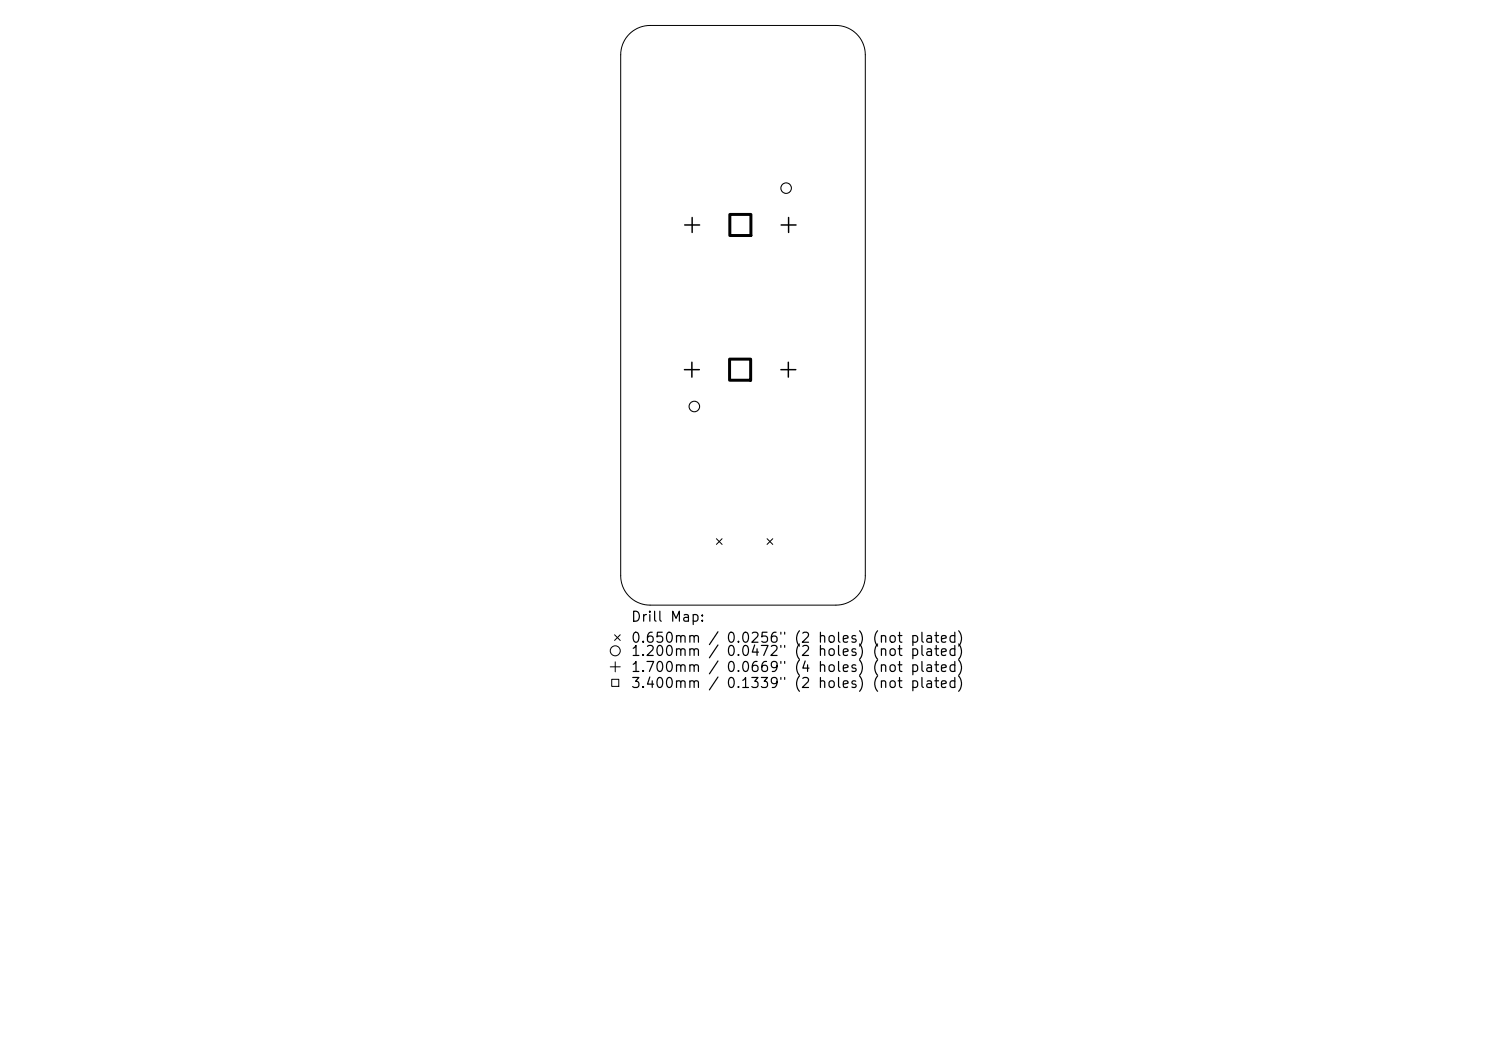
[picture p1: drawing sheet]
<svg xmlns="http://www.w3.org/2000/svg" width="297mm" height="210mm" viewBox="0 0 297 210" stroke-linecap="round" stroke-linejoin="round" font-family="sans-serif">
<defs><g id="words">
<g font-size="2">
<text x="126" y="124.7">Drill Map:</text>
<text x="126" y="128.9">0.650mm / 0.0256&quot; (2 holes) (not plated)</text>
<text x="126" y="131.6">1.200mm / 0.0472&quot; (2 holes) (not plated)</text>
<text x="126" y="134.8">1.700mm / 0.0669&quot; (4 holes) (not plated)</text>
<text x="126" y="138">3.400mm / 0.1339&quot; (2 holes) (not plated)</text>
</g>
</g></defs>
<g fill="none" stroke="#000" stroke-width=".2">
<path d="M125.8 6.8a5.9 5.9 0 0 1 4.1-1.7h37.2a5.9 5.9 0 0 1 5.8 5.9v104a5.9 5.9 0 0 1-5.8 5.9h-37.2a5.9 5.9 0 0 1-5.8-5.9v-104a5.9 5.9 0 0 1 1.7-4.2zM143.2 107.6l1.1 1.2M144.3 107.6l-1.1 1.2M153.3 107.6l1.2 1.2M154.5 107.6l-1.2 1.2M122 133.2h2M122.3 135.7h1.4v1.5h-1.4zM122.8 126.8l1.2 1.2M123 132.2v2M124 126.8l-1.2 1.2"/>
<circle cx="123" cy="130" r="1"/>
</g>
<g fill="none" stroke="#000" stroke-width=".21">
<circle cx="157.1" cy="37.6" r="1.05"/>
<circle cx="138.8" cy="81.2" r="1.05"/>
</g>
<path d="M136.8 45h3M138.3 43.5v2.9M156.1 45h3M157.6 43.5v2.9M136.8 73.9h3M138.3 72.4v3M156.1 73.9h3M157.6 72.4v3" fill="none" stroke="#000" stroke-width=".3"/>
<path d="M145.9 42.8h4.2v4.3h-4.2zM145.8 71.8h4.2v4.2h-4.2z" fill="none" stroke="#000" stroke-width=".6"/>
<use href="#words"/>
</svg>
